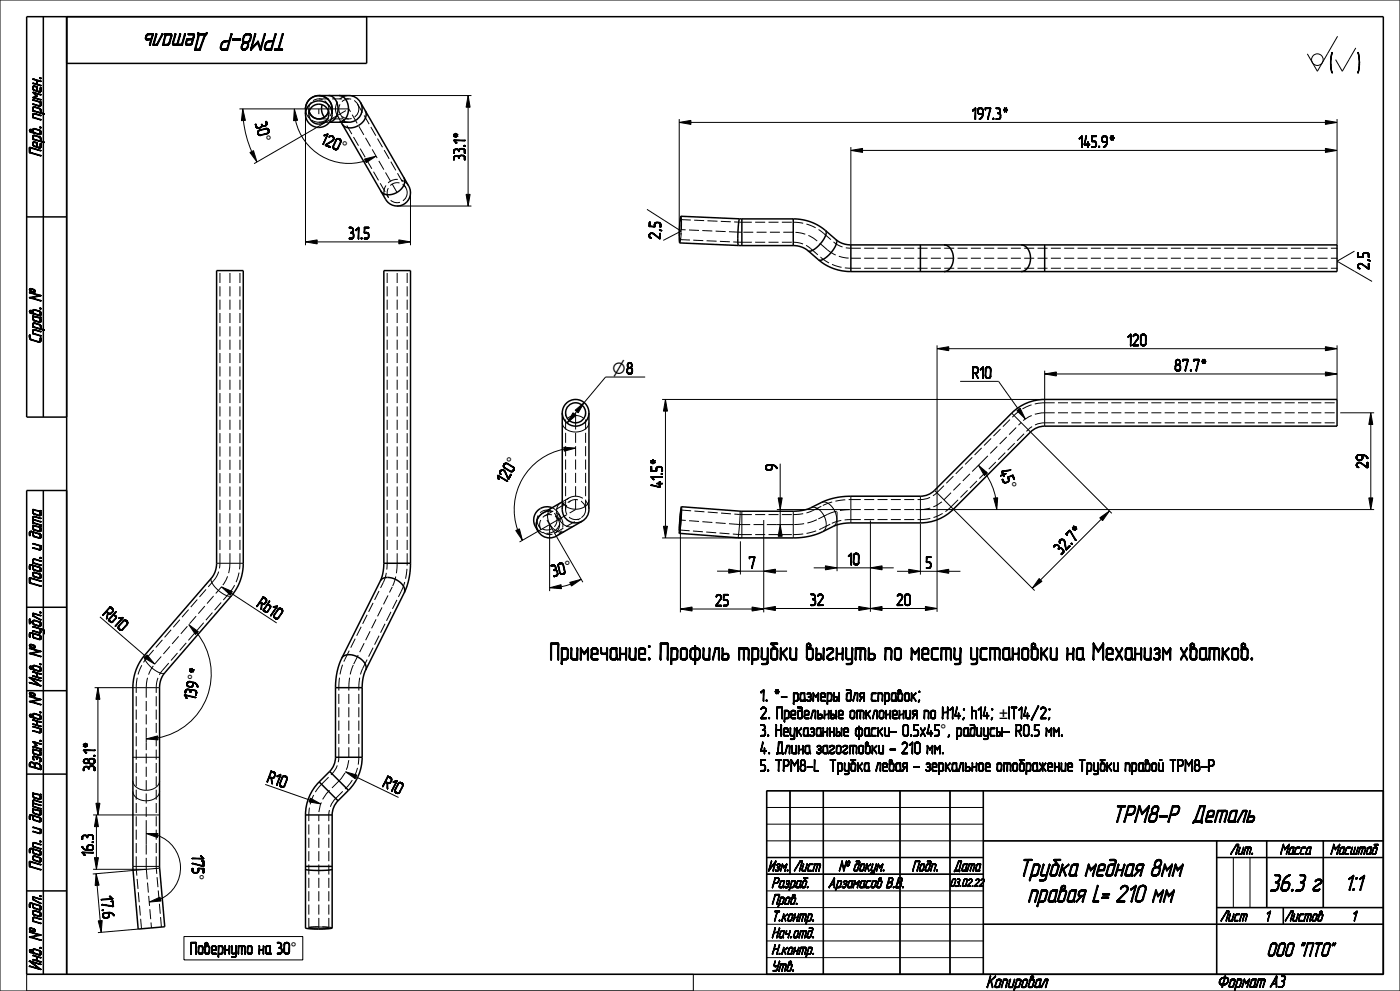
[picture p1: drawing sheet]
<svg xmlns="http://www.w3.org/2000/svg" width="420mm" height="297mm" viewBox="0 0 420 297" stroke-linecap="round" stroke-linejoin="round" font-family="sans-serif">
<defs><g id="words">
<g font-size="7.6">
<text x="90.1" y="10.1" transform="rotate(-180 90.1 10.1)">ТРМ8-PДеталь</text>
<text x="329.9" y="246.4">ТРМ8-PДеталь</text>
<text x="295.8" y="262.6">Трубка медная 8мм</text>
<text x="378.9" y="267.1">36.3г</text>
<text x="299.1" y="270.3">правая L= 210 мм</text>
</g>
<g font-size="7.5">
<text x="398.6" y="21.5">(</text>
<text x="407.7" y="21.5">)</text>
</g>
<text font-size="7.3" x="164.8" y="197.8">Примечание: Профиль трубки выгнуть по месту установки на Механизм хв</text>
<text font-size="6.8" x="401.4" y="266.8">1:1</text>
<text font-size="6.1" x="374.4" y="286.6">ООО &quot;ПТО&quot;</text>
<g font-size="5.3">
<text x="12.3" y="52.3" transform="rotate(-90 12.3 52.3)">Перв. примен.</text>
<text x="12.3" y="106.6" transform="rotate(-90 12.3 106.6)">Справ. №</text>
<text x="12.3" y="210.4" transform="rotate(-90 12.3 210.4)">Инв. № дубл.Подп. и дата</text>
<text x="12.3" y="295.7" transform="rotate(-90 12.3 295.7)">Инв. № подл.Подп. и датаВзам. инв. №</text>
<text x="295.8" y="296">Копировал</text>
<text x="365" y="295.9">Формат</text>
<text x="380.8" y="295.9">A3</text>
</g>
<g font-size="5.1">
<text x="291.5" y="35.8">197.3</text>
<text x="300.5" y="35.8">*</text>
<text x="76.5" y="37" transform="rotate(75 76.5 37)">30°</text>
<text x="139.6" y="41.7" transform="rotate(-90 139.6 41.7)">*</text>
<text x="95.9" y="42.9" transform="rotate(23 95.9 42.9)">120</text>
<text x="323.5" y="44.2">145.9</text>
<text x="332.5" y="44.2">*</text>
<text x="139.6" y="48.2" transform="rotate(-90 139.6 48.2)">33.1</text>
<text x="104.5" y="71.6">31.5</text>
<text x="198.1" y="71.9" transform="rotate(-87 198.1 71.9)">2,5</text>
<text x="410.7" y="80.9" transform="rotate(-90 410.7 80.9)">2,5</text>
<text x="338.1" y="103.6">120</text>
<text x="291.6" y="113.4">R10</text>
<text x="352.2" y="111.2">87.7*</text>
<text x="198.8" y="139.5" transform="rotate(-90 198.8 139.5)">*</text>
<text x="233.2" y="141.2" transform="rotate(-90 233.2 141.2)">9</text>
<text x="299.7" y="141.3" transform="rotate(67 299.7 141.3)">45°</text>
<text x="410.4" y="140.5" transform="rotate(-90 410.4 140.5)">29</text>
<text x="151.7" y="145.2" transform="rotate(-60 151.7 145.2)">120</text>
<text x="198.8" y="146.3" transform="rotate(-90 198.8 146.3)">41.5</text>
<text x="323.6" y="161.1" transform="rotate(-45 323.6 161.1)">*</text>
<text x="318.3" y="166.5" transform="rotate(-45 318.3 166.5)">32.7</text>
<text x="165.9" y="172.9" transform="rotate(-15 165.9 172.9)">30°</text>
<text x="224.5" y="170.3">7</text>
<text x="254.2" y="169.3">10</text>
<text x="277.6" y="170.3">5</text>
<text x="30.5" y="184.2" transform="rotate(41 30.5 184.2)">Rb10</text>
<text x="76.8" y="181.6" transform="rotate(33 76.8 181.6)">Rb10</text>
<text x="214.5" y="181.6">25</text>
<text x="243" y="181.5">32</text>
<text x="268.9" y="181.5">20</text>
<text x="58.5" y="210.1" transform="rotate(-78 58.5 210.1)">139</text>
<text x="228" y="210.1">1. *- размеры для справок;</text>
<text x="228" y="215.4">2. Предельные отклонения по H14; h14;</text>
<text x="228" y="220.6">3. Неуказанные фаски- 0.5х45</text>
<text x="28.5" y="224.5" transform="rotate(-90 28.5 224.5)">*</text>
<text x="228" y="225.9">4. Длина загогтовки - 210 мм.</text>
<text x="28.5" y="231.3" transform="rotate(-90 28.5 231.3)">38.1</text>
<text x="228" y="231.1">5. ТРМ8-L Трубка левая - зеркальное отображение Трубки правой ТРМ8-Р</text>
<text x="79.8" y="234.3" transform="rotate(19 79.8 234.3)">R10</text>
<text x="114.5" y="235.6" transform="rotate(26 114.5 235.6)">R10</text>
<text x="28.1" y="256.6" transform="rotate(-90 28.1 256.6)">16.3</text>
<text x="57.6" y="256.2" transform="rotate(90 57.6 256.2)">175</text>
<text x="30.3" y="268.5" transform="rotate(85 30.3 268.5)">17.6</text>
<text x="56.9" y="285.9">Повернуто на 30</text>
</g>
<g font-size="4.8">
<text x="77.6" y="41.1" transform="rotate(75 77.6 41.1)">°</text>
<text x="101.5" y="45.2" transform="rotate(23 101.5 45.2)">°</text>
<text x="183.7" y="112.1">⌀8</text>
<text x="183.7" y="112.1">⌀</text>
<text x="154.7" y="140" transform="rotate(-60 154.7 140)">°</text>
<text x="301.3" y="145.3" transform="rotate(67 301.3 145.3)">°</text>
<text x="170" y="171.8" transform="rotate(-15 170 171.8)">°</text>
<text x="59.7" y="204.5" transform="rotate(-78 59.7 204.5)">°*</text>
<text x="59.7" y="204.5" transform="rotate(-78 59.7 204.5)">°</text>
<text x="299.7" y="215.4">±IT14/2;</text>
<text x="299.7" y="215.4">±</text>
<text x="282.1" y="220.6">°, радиусы- R0.5 мм.</text>
<text x="282.1" y="220.6">°</text>
<text x="57.7" y="262" transform="rotate(90 57.7 262)">°</text>
<text x="87.2" y="285.9">°</text>
</g>
<g font-size="4.5">
<text x="368" y="256.1">Лит.</text>
<text x="382" y="256.1">Масса Масштаб</text>
<text x="228.6" y="261.1">Изм.</text>
<text x="237" y="261.1">Лист</text>
<text x="248.5" y="261.1">№ докум.</text>
<text x="271.6" y="261.1">Подп.</text>
<text x="285.2" y="261.1">Дата</text>
<text x="231.4" y="266.1">Pазраб.</text>
<text x="248.4" y="266.1">Арзамасов В.В.</text>
<text x="231.4" y="271.1">Пров.</text>
<text x="231.4" y="276.1">Т.контр.</text>
<text x="231.4" y="281.1">Нач.отд.</text>
<text x="365" y="276.1">Лист</text>
<text x="378.8" y="276.1">1 Листов</text>
<text x="404.8" y="276.1">1</text>
<text x="231.4" y="286.1">Н.контр.</text>
<text x="231.4" y="291.1">Утв.</text>
</g>
<text font-size="3.5" x="283.4" y="265.7">03.02.22</text>
</g></defs>
<g fill="none" stroke="#000" stroke-width=".45">
<path d="M13 5v120M20 5v287M110 5v14h-90M91.6 32.6v1.6M91.6 34.2a4 4 0 0 0 4 4 4 4 0 0 0 4-4M91.6 34.2a4 4 0 0 1 4-4 4 4 0 0 1 4 4M91.6 32.6v.1M91.6 32.6a4 4 0 0 1 4.1-3.9 4 4 0 0 1 3.9 4M92.8 33.4l.8 1.4 .9 .6 1.1 .3a2.98 2.98 0 0 1-2.8-2.3zM95.6 28.6a4 4 0 0 1 4 4v1.6M95.6 28.6a4 4 0 0 0-4 4M95.6 28.6l9.7 .1 1.6 .6 1.2 1.3"/>
<path d="M95.6 35.6l1.2-.2 .9-.6 .8-1.4a2.91 2.91 0 0 1-2.9 2.2zM96.6 31.4v.3a3.9 3.9 0 0 0 .8 3.4M97.4 35.1h.1M98.6 28.6a3.7 3.7 0 0 1 2.8 4.8 3.5 3.5 0 0 1-2.6 3.2h5.8a4 4 0 0 0 3.5-6M101.7 28.6a3.9 3.9 0 0 1 2.7 5.2 3.1 3.1 0 0 1-2.7 2.8M108.1 30.6l14.5 25.2a4 4 0 0 1-1.5 5.4 4 4 0 0 1-5.4-1.4l-13.4-23.2M109.6 33.2a3.9 3.9 0 0 1-3.2 4.9 3.1 3.1 0 0 1-3.8-.9M121.1 53.2a3.9 3.9 0 0 1-3.1 4.9 3.1 3.1 0 0 1-3.8-.9M8 65h12M221.5 73.6h1.1M221.9 65.6h.7M221.9 65.6l-17.6-.8-.5 4 .1 4 17.6 .8"/>
<path d="M221.9 65.6l-.5 4 .1 4M222.6 65.6v8M222.6 73.6h15.4M222.6 65.6h15.4M238 65.6a14.8 14.8 0 0 1 9.7 3.5M238 73.6l2.4 .4 2 1.2M238 65.6v8M242.4 75.2l3.2 2.7M245.6 77.9a14.8 14.8 0 0 0 9.7 3.5M247.7 69.1l.1 .2a4.2 4.2 0 0 1-1.5 3.5 4.5 4.5 0 0 1-3.8 2.4h-.1M247.7 69.1l3.1 2.7M250.8 71.8l2 1.2 2.5 .4"/>
<path d="M250.8 71.8l.2 .3a4.2 4.2 0 0 1-1.5 3.4 4.5 4.5 0 0 1-3.8 2.4h-.1M255.3 73.4h145.8v8h-145.8M255.3 73.4v8M276.1 73.4v8M283.2 73.4a3.9 3.9 0 0 1 2.7 5.2 3.1 3.1 0 0 1-2.7 2.8M306.3 73.4a3.9 3.9 0 0 1 2.7 5.2 3.1 3.1 0 0 1-2.7 2.8M313.4 73.4v8M65 81.1h8v87.7a14.8 14.8 0 0 1-3.5 9.7l-20.1 23.1-1.2 2.4-.3 2.1v53.7l1.5 17.9-7.9 .7-1.6-18.4v-53.9a14.8 14.8 0 0 1 3.5-9.7l20-23.1 .9-1.4 .6-1.9zM20 125h-12v-120h407v287h-407v-145h12M168.7 123.7v29a4 4 0 0 0 6 3.5M176.7 123.7v29l-.2 1.2-.5 1.1-1.3 1.2M13 147v145"/>
<path d="M165.6 152.2a4 4 0 0 0-4.5 1 4 4 0 0 0-.5 4.7l.8 1.3M168.7 150.4l-5.8 3.4a4 4 0 0 0-1.5 5.4 4 4 0 0 0 5.5 1.5l7.8-4.5M204.3 152.9l-.4 5.9zM204.4 151.9l17.8 1.3h16.2l3.8-.6 4.2-2a20.2 20.2 0 0 1 8.9-1.9h20.8l1.4-.1 1.2-.5 1.7-1.1 23.1-23.2a14 14 0 0 1 9.9-4.1h87.7v8l-89 .2-1.9 .7-1 .9-23.2 23.1a14 14 0 0 1-9.9 4.1l-22.4 .1-2.9 .6-4 1.9a20.2 20.2 0 0 1-8.8 1.9h-16l-18.2-1.4M204.4 151.9l-.5 4.2-.1 3.7M204.4 151.9l-.1 3.7-.5 4.2M114.1 174.1a3.3 3.3 0 0 1 4.5-.5 3.8 3.8 0 0 1 2.7 3.9v.2M114.1 174.1l-11.6 23.1M115.1 168.8l-.2 3-.8 2.3M115.1 168.8v-87.7h8v87.7M115.1 168.8h8M121.3 177.7l-11.6 23.1"/>
<path d="M123.1 168.8a20.2 20.2 0 0 1-1.8 8.9M8 182h12M102.5 197.2a20.2 20.2 0 0 0-1.9 8.9M102.5 197.2a3.3 3.3 0 0 1 4.5-.4 3.8 3.8 0 0 1 2.8 3.8l-.1 .2M8 207h12M100.6 206.1h8M100.6 206.1v20.9M108.6 206.1v20.9M109.7 200.8l-.8 2.3-.3 3M8 232h12M95.7 234.3a14 14 0 0 0-4.1 9.9M95.7 234.3l5.7 5.7"/>
<path d="M98.9 231.2l5.6 5.7M98.9 231.2l-3.2 3.1M100.6 227l-.3 1.9-.6 1.2-.8 1.1M100.6 227h8M101.4 240l-.8 1-.6 1.3-.4 1.9M104.5 236.9l-3.1 3.1M108.6 227a14 14 0 0 1-4.1 9.9M237 237v25M247 237v55M270 237v55M285 237v55M295 237v55"/>
<path d="M415 237h-185v55M91.6 244.2v33.9l4 .3 4-.3v-33.9M91.6 259.7h8M91.6 244.2h8M230 257h65M295 252h120M365 257h50M365 252v40M380 252v20M397 252v20M8 267h12M91.6 260.5l4 .4 4-.4"/>
<path d="M230 262h65M295 277h120M365 272h50"/>
<circle cx="95.7" cy="34.2" r="2.99"/>
<circle cx="172.7" cy="123.7" r="4"/>
<circle cx="172.7" cy="123.7" r="3"/>
</g>
<g fill="#000">
<path d="M72.8 32.6l.8 3.5-1.2 .1zM88.3 32.6l1 3.5-1.2 .1zM140.4 28.6l.6 3.5h-1.2zM203.8 36.7l3.5-.6v1.2zM397.6 36.1l3.5 .6-3.5 .6zM75 45.7l1-.5 1.1 3.3zM109.4 47.7l3.4-.9-2.9 2zM255.3 45.1l3.5-.6v1.2zM397.6 44.5l3.5 .6-3.5 .6zM91.6 72.5l3.5-.6v1.2zM119.6 71.9l3.5 .6-3.5 .6zM139.8 58.3h1.2l-.6 3.5z"/>
<path d="M199.6 119.7l.6 3.5h-1.2zM281.1 104.5l3.5-.6v1.2zM313.4 112.1l3.5-.6v1.2zM397.6 111.5l3.5 .6-3.5 .6zM397.6 103.9l3.5 .6-3.5 .6zM171.9 123.7l.9 .8-2.7 2.3zM169.1 134l3.6 .3-3.4 .9zM172.5 122.9l2.8-2.2-1.8 3zM293.5 139.4l2.7 2.4-.9 .7zM305.1 123.1l1-.7 1.5 3.2zM411.2 123.7l.6 3.5h-1.2zM233.5 149.2h1.2l-.6 3.5z"/>
<path d="M234.1 157.2l.6 3.5h-1.2zM298.1 149.3l1.2-.1-.3 3.5zM329.9 155.2l2.9-2.1-2 2.9zM410.6 149.2h1.2l-.6 3.5zM66.4 175.9l3.3 1.4-.7 1zM154.7 159l1.1-.5 .9 3.4zM164.9 176.2l3.4-1 .1 1.2zM170.9 174.5l3.5-.9-3 2zM199 157.7h1.2l-.6 3.5zM218.6 170.6l3.5 .6-3.5 .6zM229.1 171.2l3.5-.6v1.2zM247.6 169.6l3.5 .6-3.5 .6z"/>
<path d="M261.1 170.2l3.5-.6v1.2zM272.6 170.6l3.5 .6-3.5 .6zM281.1 171.2l3.5-.6v1.2zM311.7 173.4l.9 .8-2.9 2.1zM44.1 196.3l2.3 2.7-3-1.8zM56.6 187.2l2.9 2.1-.9 .8zM204.1 182.5l3.5-.6v1.2zM229.1 182.4l3.5-.6v1.2zM225.6 181.9l3.5 .6-3.5 .6zM261.1 182.4l3.5-.6v1.2zM257.6 181.8l3.5 .6-3.5 .6zM277.6 181.8l3.5 .6-3.5 .6z"/>
<path d="M29.4 206.1l.6 3.5h-1.2zM43.9 221.5l3.4-1 .1 1.2zM103.7 231.3l3.4 1-.6 1.1zM28.9 244.2l.6 3.5h-1.2zM28.8 240.7h1.2l-.6 3.5zM43.9 249.8h3.5l-.2 1.2zM93.1 239.2l3.1 1.7-3.5-.6zM28.8 261.8l.9 3.5-1.2 .1zM28.3 257h1.2l-.6 3.5zM44.8 270.3l3.2-1.4 .3 1.1z"/>
</g>
<g fill="none" stroke="#000" stroke-width=".3">
<path d="M0 0h420v297h-420zM401.3 10.9l-6.1 10.5-3-5.3M406.7 14.4l-4 7M71.8 32.6h29.9M72.8 32.6l.8 3.5-1.2 .1zM73 36.1a31.8 31.8 0 0 0 2.5 9.3M88.3 32.6l1 3.5-1.2 .1zM88.7 36.1a16.3 16.3 0 0 0 20.9 12.1M91.6 34.2v39.3M95.6 32.6v1.6M103.8 33.1l-27.6 15.9M104.6 28.6h36.8"/>
<path d="M140.4 28.6l.6 3.5h-1.2zM140.4 32.1v26.2M203.8 36.7l3.5-.6v1.2zM203.8 35.7v35.1M207.3 36.7h190.3M397.6 36.1l3.5 .6-3.5 .6zM401.1 35.7v37.7M75 45.7l1-.5 1.1 3.3zM109.4 47.7l3.4-.9-2.9 2zM123.1 57.8v15.7M139.8 58.3h1.2l-.6 3.5zM255.3 45.1l3.5-.6v1.2z"/>
<path d="M255.3 44.1v29.3M258.8 45.1h138.8M397.6 44.5l3.5 .6-3.5 .6zM91.6 72.5l3.5-.6v1.2zM95.1 72.5h24.5M119.1 61.8h22.3M119.6 71.9l3.5 .6-3.5 .6zM194.1 62.7l10.2 6.6-5.3 2.7M406.3 75.3l-5.2 3 10.5 6M193.6 113h-11.9l-6.4 7.7M198.6 119.7h114.8M199.6 119.7l.6 3.5h-1.2z"/>
<path d="M281.1 104.5l3.5-.6v1.2zM281.1 103.5v79.9M284.6 104.5h113M288.1 114.3h11.5l6 8.4M313.4 112.1l3.5-.6v1.2zM313.4 111.1v16.6M316.9 112.1h80.7M397.6 111.5l3.5 .6-3.5 .6zM397.6 103.9l3.5 .6-3.5 .6zM401.1 103.5v16.2M168.7 126.6a3.9 3.9 0 0 0 5.2 2.7 3.1 3.1 0 0 0 2.8-2.7M169.1 134l3.6 .3-3.4 .9z"/>
<path d="M169.2 134.6a18.4 18.4 0 0 0-13.9 24.1M170.2 125.4a3.8 3.8 0 0 1 4.9 0M171.9 123.7l.9 .8-2.7 2.3zM172.5 122.9l2.8-2.2-1.8 3zM172.7 123.7v3M173 123.3l-.6 .8M199.6 123.2v34.5M234.1 139v10.2M293.5 139.4l2.7 2.4-.9 .7zM294.2 138.7l-1.5 1.5M303.5 123.8l30 30.1M305.1 123.1l1-.7 1.5 3.2z"/>
<path d="M402.1 123.7h10.1M411.2 123.7l.6 3.5h-1.2zM411.2 127.2v22M154.7 159l1.1-.5 .9 3.4zM163.1 153.6a4 4 0 0 0-1.7 5.6M165.4 152.3a3.9 3.9 0 0 0 .3 5.8 3.1 3.1 0 0 0 3.7 1.1M167.4 155.8l-11.5 6.6M168.1 150.7a3.9 3.9 0 0 0 .3 5.8 3.1 3.1 0 0 0 3.7 1.1M168.7 149.8a3.9 3.9 0 0 0 5.2 2.7 3.1 3.1 0 0 0 2.8-2.7M199 157.7h1.2l-.6 3.5zM204.2 155.9l-.1 27.6M222 153.2l-.1 3.7-.5 4.3"/>
<path d="M222.6 153.2v8h-24M229.1 155.9v27.6M233.1 157.2h4.9M233.1 152.7h21.7M233.5 149.2h1.2l-.6 3.5zM234.1 157.2l.6 3.5h-1.2zM234.1 152.7v4.5M238 153.2v8M243.3 152.2a3.2 3.2 0 0 1 3.6 1.9 3.9 3.9 0 0 1 .1 5.1l-.2 .1M246.4 150.6a3.2 3.2 0 0 1 3.7 1.9 3.9 3.9 0 0 1 0 5.2l-.1 .1M251.1 153.4v17.8M255.3 148.7v8"/>
<path d="M261.1 156v27.4M274.7 152.7h137.5M276.1 148.7v8M276.1 156.9v15.3M280.4 147l30 30M295.8 142.1a18.8 18.8 0 0 1 2.9 7.1M298.1 149.3l1.2-.1-.3 3.5zM329.9 155.2l2.9-2.1-2 2.9zM330.4 155.6l-18.2 18.2M410.6 149.2h1.2l-.6 3.5zM63.4 173.3a2.44 2.44 0 0 0 1.1 2.6 6.2 6.2 0 0 0 4.7 2.8l.3-.2M65 168.8h8"/>
<path d="M66.4 175.9l3.3 1.4-.7 1zM69.4 177.8l13.6 8.9M164.9 176.2l3.4-1 .1 1.2zM170.9 174.5l3.5-.9-3 2zM171.2 175.1l-2.8 .7M174.9 174.5l-10-17.3v20M215.1 171.2h3.5M218.6 170.6l3.5 .6-3.5 .6zM222.1 162.2v10M222.1 171.2h7M229.1 171.2l3.5-.6v1.2zM232.6 171.2h3.5"/>
<path d="M244.1 170.2h3.5M247.6 169.6l3.5 .6-3.5 .6zM251.1 170.2h10M261.1 170.2l3.5-.6v1.2zM264.6 170.2h3.5M269.1 171.2h3.5M272.6 170.6l3.5 .6-3.5 .6zM281.1 171.2l3.5-.6v1.2zM284.6 171.2h3.5M311.7 173.4l.9 .8-2.9 2.1zM30 184.9l13.8 11.8M43.4 196.4a2.44 2.44 0 0 0 1.1 2.7 6.2 6.2 0 0 0 4.6 2.7l.3-.2"/>
<path d="M44.1 196.3l2.3 2.7-3-1.8zM56.6 187.2l2.9 2.1-.9 .8zM59.1 189.7a19.5 19.5 0 0 1-11.7 31.4M204.1 182.5l3.5-.6v1.2zM207.6 182.5h18M225.6 181.9l3.5 .6-3.5 .6zM229.1 182.4l3.5-.6v1.2zM232.6 182.4h25M257.6 181.8l3.5 .6-3.5 .6zM261.1 182.4l3.5-.6v1.2zM264.6 182.4h13M277.6 181.8l3.5 .6-3.5 .6z"/>
<path d="M28.4 206.1h19.5M29.4 206.1l.6 3.5h-1.2zM29.4 209.6v31.1M39.9 227h8M39.9 237.2a3.9 3.9 0 0 0 5.1 2.7 3.1 3.1 0 0 0 2.9-2.7M39.9 234a3.9 3.9 0 0 0 5.1 2.7 3.1 3.1 0 0 0 2.9-2.7M43.9 221.5l3.4-1 .1 1.2zM43.9 221.1v1.4M79.6 235.1l13.3 4.7M93.1 239.2l3.1 1.7-3.5-.6zM103.7 231.3l3.4 1-.6 1.1zM106.8 232.8l12.8 6.2"/>
<path d="M230 237h185v55h-185zM237 237v25M247 237v55M270 237v55M285 237v55M295 237v55M27.9 244.2h20M28.3 257h1.2l-.6 3.5zM28.8 240.7h1.2l-.6 3.5zM28.9 244.2l.6 3.5h-1.2zM28.9 247.7v9.3M39.9 259.7h8"/>
<path d="M43.9 249.8h3.5l-.2 1.2zM43.9 248.8v4.3M47.3 250.4a10.3 10.3 0 0 1 6.8 9.2 10.3 10.3 0 0 1-6 9.9M230 242h65M230 247h65M230 252h185M230 257h65M365 257h50M365 252v40M370 257v15M375 257v15M380 252v20"/>
<path d="M397 252v20M27.9 260.5h16M28.8 261.8l.9 3.5-1.2 .1zM29.1 265.3l1 10.6M41.5 278.4l-12.1 1.1M44.8 270.3l3.2-1.4 .3 1.1zM47.9 260.2l-20.1 1.7M230 262h65M230 267h65M230 272h65M230 277h185M365 272h50"/>
<path d="M8 292h200v5M55.2 280.7h35.6v7h-35.6zM230 282h65M230 287h65"/>
<circle cx="395.2" cy="17.9" r="1.74"/>
</g>
<g fill="none" stroke="#000" stroke-width=".3" stroke-dasharray="3 1" stroke-linecap="butt">
<path d="M91.6 32.6a4 4 0 0 0 4 4M92.6 34.2v-1.6M92.8 33.4a3 3 0 0 1 1.1-3.2M93.9 30.2a3 3 0 0 1 3.5 0M95.6 36.6h3.2M95.6 35.6h9M95.6 29.6h9M95.6 36.6a4 4 0 0 0 4-4M97.4 30.2a3 3 0 0 1 1.1 3.2M98.6 34.2v-1.6M100.6 32.6a4 4 0 0 0 4 4M101.2 34.6l1.1 2"/>
<path d="M101.7 32.6h2.9M102.1 34.1l14.5 25.2M104.6 28.6a4 4 0 0 0-4 4M107.2 31.1l14.5 25.2M107.6 32.6a3 3 0 0 0-4.3-2.7 3 3 0 0 0-.5 5.1 3 3 0 0 0 4.8-1.7v-.7M115.7 55.8l-.5 1.7v1.1l.5 1.2M119.1 57.8l-14.5-25.2M119.1 53.8l-1.1 .1-1.1 .5-1.2 1.4M122.1 57.8a3 3 0 0 0-4.3-2.8 3 3 0 0 0-.5 5.1 3 3 0 0 0 4.8-1.7v-.6M122.6 55.8l-1.2-1.4-1.1-.5-1.2-.1M203.9 70.3l.3-4.5M203.9 72.8l.4-2 .2-4"/>
<path d="M204 71.8l-.1-1.5M204 71.8l17.6 .8M204.2 65.8l17.6 .8M204.2 65.8l.2 1.5M204.4 67.3l-.4 4.5M204.5 66.8l-.2-2M221.6 72.6h1M221.7 69.6l-17.6-.8M221.7 69.6h.9M221.8 66.6h.8M222.6 72.6h15.4M222.6 66.6h15.4"/>
<path d="M238 69.6h-15.4M238 72.6l2.8 .5 2.3 1.3M238 66.6a13.8 13.8 0 0 1 9 3.3M243.1 74.4l3.1 2.7M245 72.1l-1.5-1-1.7-.8-1.6-.5-2.2-.2M246.2 77.1a13.8 13.8 0 0 0 9.1 3.3M247 69.9l3.2 2.7M248.2 74.9l-3.2-2.8M248.2 74.9l1.9 1.3 1.3 .5 2.4 .6 1.5 .1M250.2 72.6l2.3 1.3 2.8 .5M255.3 77.4h145.8M255.3 74.4h145.8"/>
<path d="M255.3 80.4h145.8M294.2 138.7l12.1-12.1M313.4 126.7h87.7M313.4 123.7h87.7M313.4 120.7h87.7M313.4 120.7a13 13 0 0 0-9.2 3.8M313.4 123.7a10 10 0 0 0-7.1 2.9M313.4 126.7a7 7 0 0 0-4.9 2.1M160.6 157.9a4 4 0 0 0 5.5 1.4M161.5 157.4l.8 1.3M161.5 157.4l.5 .6M161.5 157.4a2.99 2.99 0 0 1 1.1-4.1"/>
<path d="M162.6 153.3a2.99 2.99 0 0 1 4.1 1.1M162.9 153.8a4 4 0 0 1 5.5 1.4M163.4 154.6l7.8-4.5M164.9 157.2l-.8-1.3M165.6 158.4a3 3 0 0 1-3.6-.4M166.1 159.3a4 4 0 0 0 1.5-5.4M166.4 159.8l7.8-4.5M166.7 154.4l.8 1.3M167 155.1l-.3-.7M167 155.1a3 3 0 0 1-1.4 3.3M167.4 155.8l5.3-3.1M167.6 153.9l-1.1-1.2-.9-.5"/>
<path d="M167.6 153.9l.8 1.3M167.9 157.2a3 3 0 0 0-4.3-2.7 3 3 0 0 0-.6 5.1 3 3 0 0 0 4.8-1.7l.1-.7M168.4 155.2a4 4 0 0 1-1.5 5.5M168.7 150.4l2-1.1M169.7 152.7v-29M172.7 152.7v-26M172.7 148.7a4 4 0 0 0-4 4M175.7 152.7v-29M175.7 152.7a3 3 0 0 0-4.3-2.7 3 3 0 0 0-.6 5.1 3 3 0 0 0 4.8-1.7l.1-.7M176.7 152.7a4 4 0 0 0-4-4M203.9 158.8l17.6 1.4M204.3 152.9l17.6 1.3"/>
<path d="M221.7 157.2l-17.5-1.3M221.7 157.2h.9M221.9 154.2h.7M222.6 154.2h15.4M233.1 157.2h-10.5M238 154.2l3.2-.3 2.5-.8M243.7 153.1l3.1-1.6M245 155.8l-3.2 1-3.8 .4M246.4 158.4l3.1-1.5M246.8 151.5l4-1.3 4.5-.5M248.2 154.2l-3.2 1.6M248.2 154.2l3.2-1.1 3.9-.4"/>
<path d="M249.5 156.9l2.6-.9 3.2-.3M255.3 155.7h20.8M255.3 152.7h19.4M255.3 149.7h20.8M276.1 155.7a13 13 0 0 0 9.2-3.8M276.1 152.7a10 10 0 0 0 7.1-2.9M276.1 149.7a7 7 0 0 0 5-2M281.1 147.7l23.1-23.2M283.2 149.8l9.5-9.6M285.3 151.9l23.2-23.1M64.2 173.9l1.3-2.3 .5-2.8M66 168.8v-87.7"/>
<path d="M68.7 177.8a13.8 13.8 0 0 0 3.3-9M69 168.8v-87.7M69 168.8l-.7 3.8-.7 1.5-1.2 1.8M72 168.8v-87.7M115 174.5l.8-2.5 .3-3.2M116.1 168.8v-87.7M119.1 168.8v-87.7M119.1 168.8l-.3 3.8-1.1 3.3M120.4 177.2l1.3-3.9 .4-4.5M122.1 168.8v-87.7M221.5 160.2h1.1M222.6 160.2h15.4"/>
<path d="M238 160.2l4.5-.5 3.9-1.3M44.1 197.1l20.1-23.2M46.4 199l20-23.1M103.4 197.7l11.6-23.2M106.1 199l11.6-23.1M40.9 206.1a13.8 13.8 0 0 1 3.2-9M43.9 206.1l.6-3.8 .5-1.2 1.4-2.1M46.9 206.1l.4-2.8 1.4-2.3M48.7 201l20-23.2M101.6 206.1l.5-4.5 1.3-3.9M104.6 206.1l.4-3.8 1.1-3.3M107.6 206.1l.4-3.2 .8-2.5"/>
<path d="M108.8 200.4l11.6-23.2M43.9 221.1v-15M96.5 235l3.1-3.1M96.5 235a13 13 0 0 0-3.9 9.2M98.6 237.2a10 10 0 0 0-3 7M99.6 231.9a7 7 0 0 0 2-4.9M100.7 239.3l3.1-3.2M100.7 239.3a7 7 0 0 0-2.1 4.9M101.6 227v-20.9M101.7 234l-3.1 3.2M101.7 234a10 10 0 0 0 2.9-7M103.8 236.1a13 13 0 0 0 3.8-9.1"/>
<path d="M104.6 227v-20.9M107.6 227v-20.9M40.9 259.7v-53.6M40.9 259.7v1.1M43.9 253.1v6.6M43.9 248.8v-26.3M43.9 259.7v.8M46.9 259.7v-53.6M46.9 259.7v.6M42.5 278.4l-1.6-17.6M43.9 260.5l1.5 17.6M48.4 277.8l-1.5-17.5"/>
<path d="M92.6 278.1v-33.9M92.6 278.1l3-.3M95.6 278.1v-33.9M95.6 278.4l-3-.3M95.6 277.7l-4 .4M95.6 277.8l3 .3M98.6 278.1v-33.9M98.6 278.1l-3 .3M99.6 278.1l-4-.4"/>
</g>
<use href="#words"/>
</svg>
